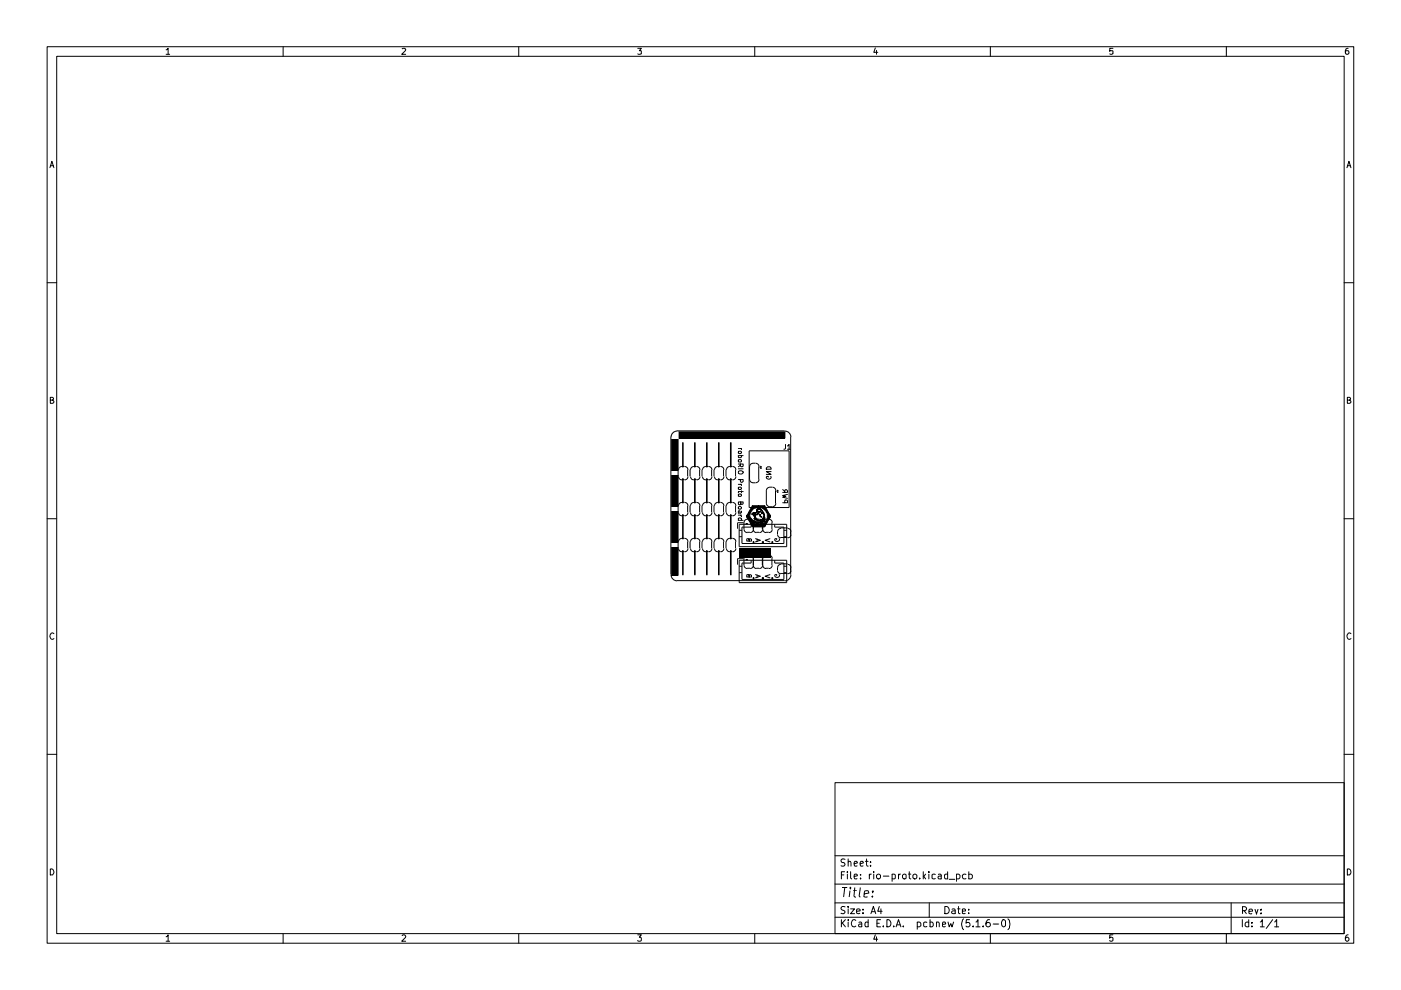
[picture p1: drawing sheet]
<svg xmlns="http://www.w3.org/2000/svg" width="297mm" height="210mm" viewBox="0 0 297 210" stroke-linecap="round" stroke-linejoin="round" font-family="sans-serif">
<g fill="none" stroke="#000" stroke-width=".21">
<path d="M10 9.9h277v190.1h-277zM12 11.9h273v186.1h-273zM35.2 10.6l.4-.4v1.3M35.2 11.5h.8M60 9.9v2M85.3 10.3l.5-.1 .2 .4-.8 .9h.8M110 9.9v2M135.2 10.2h.8l-.4 .6h.4v.6h-.8M160 9.9v2M185.6 10.2l-.3 .9h.8M185.8 10.7v.8M210 9.9v2"/>
<path d="M236 10.2h-.7v.6h.6l.1 .6h-.7M260 9.9v2M285.8 10.2l-.4 .1-.1 .2v.9a.42 .42 0 0 0 .6-.1 .42 .42 0 0 0-.1-.5h-.4l-.2 .2M10.6 35.6l.4-1.4 .4 1.4M10.7 35.1h.6M285.6 35.6l.4-1.4 .4 1.4M285.7 35.1h.6M10 59.9h2M285 59.9h2M10.7 84.8h.6v-.5l-.6-.1v1.3h.5l.2-.4-.3-.3M142.2 92.6l.1 29.3a1.27 1.27 0 0 0 1.3 1.2M142.5 93.2h1.2v6.6h-1.2z"/>
<path d="M143.5 91.4h22.9M143.6 91.4a1.27 1.27 0 0 0-1.3 1.3M143.8 99.6v1.4M144 91.6h22.4v1.3h-22.4zM145.1 98.9a1 1 0 0 0-1.2 .4v.3M145.2 98.9a.7 .7 0 0 1 .7 .7M145.8 99.6v1.4M146.3 99.6v1.4M147.7 98.9a1 1 0 0 0-1.2 .4l-.1 .3M147.7 98.9a.7 .7 0 0 1 .7 .7M148.3 99.6v1.4M148.8 99.6v1.4"/>
<path d="M149.6 98.9h.6a.7 .7 0 0 1 .7 .7M149.6 98.9a.7 .7 0 0 0-.7 .7M150.9 99.6v1.4M151.4 99.6v1.4M152.1 98.9h.7a.7 .7 0 0 1 .7 .7M152.2 98.9a.7 .7 0 0 0-.7 .7M153.4 99.6v1.4M153.9 99.6v1.4M154.7 98.9h.6a.7 .7 0 0 1 .7 .7M154.7 98.9a.7 .7 0 0 0-.7 .7M156 99.6v1.4M156.5 95.8l.6-.1 .1 .2-.1 .2-.4 .1-.2-.1z"/>
<path d="M156.5 97.5h.6l.1 .3-.1 .2h-.5zM156.5 98.4h1.1v.4l-.3 .2-.2-.1-.1-.5M156.5 100l.1-.1a.67 .67 0 0 1 1 .2v.1a.66 .66 0 0 1-1.1 .1zM156.5 95.1h.7M156.5 99.4h1.1M157 95.1l.2 .2M157 98.6l-.5 .4M157.1 96.6l.1 .3-.1 .1-.6-.1v-.3h1.1M158.8 95.6h8.5v12h-8.5zM158.9 98.9v2.8M159.6 98.2h.6M159.6 98.2a.7 .7 0 0 0-.7 .7"/>
<path d="M160.2 98.2a.7 .7 0 0 1 .7 .7M160.9 98.9v2.8M161.4 98.8v.6l-.3-.3zM162.5 99.2l.2-.2h.5l.3 .2v.3h-1zM163.5 100h-1l1 .6h-1M166.4 91.4a1.27 1.27 0 0 1 1.3 1.3M166.5 94.2v.9l-.3 .1M167 94.6l.3-.4v1M167 95.2h.6M167.6 92.6v29.2M285.7 84.8h.6v-.5l-.6-.1v1.3h.5l.2-.4-.3-.3M10 110h2"/>
<path d="M142.5 100.8h1.2v6.6h-1.2zM142.5 108.4h1.2v6.6h-1.2zM142.5 116h1.2v6h-1.2zM143.8 107.2v1.4M143.8 114.8v1.4M143.9 116.3a.7 .7 0 0 0 .7 .7M143.9 108.7a.7 .7 0 0 0 .7 .7M143.9 101a.7 .7 0 0 0 .7 .7M144.5 116.9h.6M144.5 114.1h.6M144.5 109.3h.6M144.5 106.5h.6"/>
<path d="M144.5 101.7h.6M144.6 114.2a.7 .7 0 0 0-.7 .7M144.6 106.5a.7 .7 0 0 0-.7 .7M145.2 114.2a.7 .7 0 0 1 .7 .7M145.2 106.5a.7 .7 0 0 1 .7 .7M145.8 107.2v1.4M145.8 114.8v1.4M145.9 116.3a.7 .7 0 0 1-.7 .7M145.9 108.7a.7 .7 0 0 1-.7 .7M145.9 101a.7 .7 0 0 1-.7 .7M146.3 107.2v1.4M146.3 114.8v1.4"/>
<path d="M146.4 116.3a.7 .7 0 0 0 .7 .7M146.4 108.7a.7 .7 0 0 0 .7 .7M146.4 101a.7 .7 0 0 0 .7 .7M147.1 116.9h.6M147.1 114.1h.6M147.1 109.3h.6M147.1 106.5h.6M147.1 101.7h.6M147.1 114.2a.7 .7 0 0 0-.7 .7M147.1 106.5a.7 .7 0 0 0-.7 .7M147.7 114.2a.7 .7 0 0 1 .7 .7M147.7 106.5a.7 .7 0 0 1 .7 .7"/>
<path d="M148.3 107.2v1.4M148.3 114.8v1.4M148.4 116.3a.7 .7 0 0 1-.7 .7M148.4 108.7a.7 .7 0 0 1-.7 .7M148.4 101a.7 .7 0 0 1-.7 .7M148.8 107.2v1.4M148.8 114.8v1.4M148.9 116.3a.7 .7 0 0 0 .7 .7M148.9 108.7a.7 .7 0 0 0 .7 .7M148.9 101a.7 .7 0 0 0 .7 .7M149.6 116.9h.6M149.6 114.1h.6"/>
<path d="M149.6 109.3h.6M149.6 106.5h.6M149.6 101.7h.6M149.6 114.2a.7 .7 0 0 0-.7 .7M149.6 106.5a.7 .7 0 0 0-.7 .7M150.2 114.2a.7 .7 0 0 1 .7 .7M150.2 106.5a.7 .7 0 0 1 .7 .7M150.9 107.2v1.4M150.9 114.8v1.4M150.9 116.3a.7 .7 0 0 1-.7 .7M150.9 108.7a.7 .7 0 0 1-.7 .7M150.9 101a.7 .7 0 0 1-.7 .7"/>
<path d="M151.4 107.2v1.4M151.4 114.8v1.4M151.5 116.3a.7 .7 0 0 0 .7 .7M151.5 108.7a.7 .7 0 0 0 .7 .7M151.5 101a.7 .7 0 0 0 .7 .7M152.1 116.9h.6M152.1 114.1h.6M152.1 109.3h.6M152.1 106.5h.6M152.1 101.7h.6M152.2 114.2a.7 .7 0 0 0-.7 .7M152.2 106.5a.7 .7 0 0 0-.7 .7"/>
<path d="M152.8 114.2a.7 .7 0 0 1 .7 .7M152.8 106.5a.7 .7 0 0 1 .7 .7M153.4 107.2v1.4M153.4 114.8v1.4M153.5 108.7a.7 .7 0 0 1-.7 .7M153.5 116.3a.7 .7 0 0 1-.7 .7M153.5 101a.7 .7 0 0 1-.7 .7M153.9 107.2v1.4M153.9 114.8v1.4M154 108.7a.7 .7 0 0 0 .7 .7M154 116.3a.7 .7 0 0 0 .7 .7M154 101a.7 .7 0 0 0 .7 .7"/>
<path d="M154.7 116.9h.6M154.7 114.1h.6M154.7 109.3h.6M154.7 106.5h.6M154.7 101.7h.6M154.7 114.2a.7 .7 0 0 0-.7 .7M154.7 106.5a.7 .7 0 0 0-.7 .7M155.3 114.2a.7 .7 0 0 1 .7 .7M155.3 106.5a.7 .7 0 0 1 .7 .7M156 107.2v1.4M156 114.8v1.4M156 108.7a.7 .7 0 0 1-.7 .7"/>
<path d="M156 116.3a.7 .7 0 0 1-.7 .7M156 101a.7 .7 0 0 1-.7 .7M156.5 101.7h1.1l-.1 .5h-.4l-.1-.5M156.5 103.4l.6-.1 .1 .2-.1 .2-.4 .1-.2-.1zM156.5 104.8l.5-.1 .2 .4-.1 .1h-.5zM156.5 107.5l.5-.1 .2 .3-.1 .2h-.4h-.2zM156.5 102.7h.7M156.5 109.2h.7M156.7 111.2h10.1v4.7h-10.1zM156.7 118.8h10.1v4.7h-10.1zM156.7 112.4h.6M156.7 113.8h.6"/>
<path d="M156.8 116.3h6.6v1.9h-6.6zM157 102.7l.2 .3M157 109.2l.2 .4M157.1 106.4v.5l.5-.1v-.4h-1.1v.5l.4 .1 .2-.2M157.1 108.4l.1 .2-.1 .2h-.6v-.4l.3-.1 .2 .5M157.1 110.3v-.4h-.6v.4h1.1M157.2 104.1v.4M157.6 104.2h-1.1v.3M157.6 118.4h-1.2v1.3M157.6 110.8h-1.2v1.3M157.7 110.7v1.5M157.7 118.4v1.4"/>
<path d="M157.8 119.8a.7 .7 0 0 0 .7 .7M157.8 112.2a.7 .7 0 0 0 .7 .7M158.2 118.8v-.2h.3v.2M158.2 118.7h.3M158.2 111.2v-.2h.3v.2M158.2 111.1h.3M158.4 112.9h.6M158.4 117.7h.6M158.5 117.7a.7 .7 0 0 0-.7 .7M158.8 114.4l-.1-.2-.4 .1v.4h1v-.3l-.2-.2-.3 .1v.4M158.9 101.6a.7 .7 0 0 0 .7 .7M159 110.1a1 1 0 0 0-1.2 .4v.3"/>
<path d="M159 117.7a.7 .7 0 0 1 .7 .7M159 110.1a.7 .7 0 0 1 .7 .7M159.3 118.8v.6h-2v3.5h8.9v-3.5h-1.9v-.6M159.3 111.2v.6h-2v3.4h8.9v-3.4h-1.9v-.6M159.4 109l.3-.3h.5v.3h.4l.1-.2v-.3l-.3 .1 .2-.4h-.2l.4-.5h.2l.6 .6a2.28 2.28 0 0 1 .5 2.3h-.3l-.1-.2 .1-.5v.5h.2l-.2-1.7-.8-1v.3l-.3-.1-.1 .2 .1 .3a.48 .48 0 0 1-.2 .8h-.3l-.2-.4h-.3v.2l.4 .3 .3 .7 .4 .3h.6l-.9 .1-.4-.2-.2-.3v-.6zM159.5 107.3l1.3-.1v.4a1.84 1.84 0 0 0-1.8 2 1.44 1.44 0 0 0 1.1 .9h1.5l-.3 .2a1.94 1.94 0 0 1-2.2-.4l-.1-.2 .2 .4 .5 .5a2.05 2.05 0 0 0 2-.2l.1-.1-.6 .5-.9 .1a1.97 1.97 0 0 0 2.4-1.3v-1.1l-.3-.5-.9-.7-.7-.1v-.4h1.3l.8 1.6a1.07 1.07 0 0 1-.1 1.6l-.8 1.3h-2.4l-.7-1.3a1.07 1.07 0 0 1-.2-1.6zM159.6 102.4h.6M159.7 110.7v1.5M159.7 115.2v-.4h.2v.4M159.7 118.4v1.4M159.7 119.8a.7 .7 0 0 0 .7 .7M159.7 112.2a.7 .7 0 0 0 .7 .7"/>
<path d="M159.7 119.8a.7 .7 0 0 1-.7 .7M159.7 112.2a.7 .7 0 0 1-.7 .7M159.8 110.7v1.5M159.8 114.8v.4M159.8 118.4v1.4M160.2 114.2l1 .4-1 .3M160.4 110.1h.6a.7 .7 0 0 1 .7 .7 .77 .77 0 0 1 .7-.7h.6M160.4 112.9h.6M160.4 117.7h.6M160.4 117.7a.7 .7 0 0 0-.7 .7M160.4 110.1a.7 .7 0 0 0-.7 .7M160.5 114.3v.5"/>
<path d="M160.9 101.6a.7 .7 0 0 1-.7 .7M161 117.7a.77 .77 0 0 1 .7 .7 .7 .7 0 0 1 .7-.7M161 112.9a.7 .7 0 0 0 .7-.7 .77 .77 0 0 0 .7 .7M161 108.6l.2-.2zM161.1 109l.1 .3 .3 .4-.3-.2zM161.3 108.7l.3-.1 .1 .3zM161.6 110.7v1.5M161.6 115.2v-.4h.3v.4M161.6 118.4v1.4M161.7 110.7v1.5M161.7 114.8v.4M161.7 118.4v1.4"/>
<path d="M162.4 112.9h.6M162.4 117.7h.6M162.5 104v2.8M162.5 106.7a.7 .7 0 0 0 .7 .7M163 117.7a.7 .7 0 0 1 .7 .7M163 110.1a.7 .7 0 0 1 .7 .7M163.2 107.4h.5M163.2 103.3h.5M163.2 103.3a.7 .7 0 0 0-.7 .7M163.2 114.2l-1 .4 1 .3M163.4 101a.45 .45 0 0 1-.4 .6 .45 .45 0 0 1-.4-.6h.3v.2M163.7 110.7v1.5"/>
<path d="M163.7 115.2v-.4h.1v.4M163.7 118.4v1.4M163.7 119.8a.7 .7 0 0 1-.7 .7M163.7 112.2a.7 .7 0 0 1-.7 .7M163.7 114.8v.4M163.8 103.3a.7 .7 0 0 1 .7 .7M164.4 104v2.8M164.5 106.7a.7 .7 0 0 1-.7 .7M164.8 112.7v.6M164.9 113.3a.7 .7 0 0 0 .7 .7M164.9 103.9v.6l-.2-.4zM165.2 114.2a.45 .45 0 0 1-.4 .6 .45 .45 0 0 1-.5-.6h.4v.2"/>
<path d="M165.5 114h1.5M165.5 111.9h1.5M165.5 119.5h1.5M165.6 112a.7 .7 0 0 0-.7 .7M165.6 119.7a.7 .7 0 0 0-.7 .7M165.9 106.6h1.1v-.4l-.2-.2h-.3l-.1 .6M165.9 104.4h1.1v-.3l-.3-.3-.2 .1-.1 .5M165.9 103.8l.5 .3M166.2 112.4h.6M166.2 113.8h.6M167 104.8l-1.1 .3 .7 .1-.7 .2 1.1 .3M167 112a.7 .7 0 0 1 .7 .7"/>
<path d="M167 119.7a.7 .7 0 0 1 .7 .7M167.7 113.3a.7 .7 0 0 1-.7 .7M285 110h2M11.4 134.4a.57 .57 0 0 0-.8 0 .57 .57 0 0 0 .1 .8l.3 .4 .4-.2M143.5 123.1h22.9M156.7 120.1h.6M156.7 121.4h.6M158.4 120.5h.6M158.8 122l-.1-.2-.4 .1v.4h1v-.3l-.2-.2-.3 .1v.4M159.7 122.9v-.5h.2v.5M159.8 122.4v.5M160.2 121.8l1 .4-1 .3"/>
<path d="M160.4 120.5h.6M160.5 121.9v.5M161 120.5a.77 .77 0 0 0 .7-.7 .7 .7 0 0 0 .7 .7M161.6 122.9v-.5h.3v.5M161.7 122.4v.5M162.4 120.5h.6M163.2 121.8l-1 .4 1 .3M163.7 122.9v-.5h.1v.5M163.7 122.4v.5M164.8 120.3v.6M164.9 120.9a.7 .7 0 0 0 .7 .7M165.2 121.8a.45 .45 0 0 1-.4 .6 .45 .45 0 0 1-.5-.6h.4v.2"/>
<path d="M165.5 121.6h1.5M166.2 120.1h.6M166.2 121.4h.6M167.7 121.9a1.27 1.27 0 0 1-1.3 1.2M167.7 120.9a.7 .7 0 0 1-.7 .7M286.4 134.4a.57 .57 0 0 0-.8 0 .57 .57 0 0 0 .1 .8l.3 .4 .4-.2M10 159.9h2M285 159.9h2M177 165.9h108v32.1h-108zM10.7 184.2a.71 .71 0 0 1 .7 .5 .71 .71 0 0 1-.2 .8h-.5zM35.2 198.6l.4-.4v1.4M35.2 199.6h.8"/>
<path d="M60 198v2M85.3 198.4l.1-.2h.4l.2 .4-.8 1h.8M110 198v2M135.2 198.2h.8l-.4 .5 .4 .2v.5l-.3 .2h-.3l-.2-.2M160 198v2M177 194.5h108M177 191.4h108M177 187.5h108M177 181.4h108M178.4 195v1.5M178.4 185.5h.5M178.5 188.2h1.1"/>
<path d="M178.6 195.7l.6 .8M179.1 184.8h-.7v1.6M179.1 188.2l-.2 2M179.2 192.3l-.6-.1-.3 .3 .3 .5 .5 .1 .1 .4-.3 .2-.6-.1M179.2 182.2l-.6-.1-.3 .3 .3 .5h.3l.3 .3-.3 .4h-.6M179.2 195l-.8 .9M179.7 184.8v.2M179.7 185.3v1.1M179.8 195v.2M179.8 192.2v.2M179.8 182.8l.2-.2 .3 .1 .1 .9M179.8 182.1v1.5"/>
<path d="M179.8 192.7v1M179.8 195.5v1M180.2 188.8l-.2 1.4M180.3 188.2v.2M180.3 192.7h.9l-.9 1h.9M180.3 184.8v1.3l.3 .3M180.9 188.8h.8M181.1 185.8l.7-.1-.2-.4h-.3l-.2 .2v.6l.2 .3 .4-.1M181.1 183.1l.7-.1-.2-.4-.4 .1-.1 .7 .2 .2h.4M181.2 188.2l-.1 1.7 .4 .3M181.4 195.2l-.2-.2a.77 .77 0 0 0-.7 .7 .77 .77 0 0 0 .7 .8l.2-.2M181.6 193.2l.8-.1-.1-.3-.4-.1-.3 .3v.5l.3 .2 .4-.1"/>
<path d="M182.1 195.6h.5l.1 .9M182.4 183.1l.6-.1-.1-.4-.4 .1-.1 .7 .1 .2h.5M182.4 188.2l-.2 1.7 .2 .3M182.5 186.2v.2M182.5 185.4v.1M182.7 195.9h-.5l-.2 .3 .2 .3 .5-.1M183 193.5v.2M183 192.8v.2M183.2 189.5l1-.1-.1-.5-.5-.1-.3 .1v.3l-.1 .9h.7M183.5 182.6h.6M183.7 182.1v1.3l.4 .2M184.1 195.6l-.5-.1-.2 .3 .1 .6h.6"/>
<path d="M184.1 195v1.5M184.3 185.3v1.1M184.6 183.5v.1M184.6 182.7v.2M184.7 193.7l.5-1.5 .5 1.5M184.7 185.3l-.4 .3M184.8 193.3h.7M185 190v.2M185 188.9v.3M185.3 184.8v.2M185.3 185.3v1.1M185.6 198.2l-.3 .9h.8"/>
<path d="M185.8 185.6a.47 .47 0 0 1 .5-.3 .47 .47 0 0 1 .4 .3v.4l-.3 .4-.5-.2zM185.8 198.6v1M185.9 195.7h.5M186.4 192.2l-.3 1h.9M186.7 195h-.8v1.5h.8M186.8 192.7v1M187.3 196.3v.2M187.3 185.8h1.2M188 195a.77 .77 0 0 1 .9 .7 .77 .77 0 0 1-.9 .8zM189.1 185.4l.5-.1 .2 .2v.7l-.2 .2-.5-.1M189.1 185.3v1.6M189.5 196.3v.2"/>
<path d="M190 196.5l.5-1.5 .5 1.5M190.2 196.1h.6M190.5 185.3v1.1M190.9 185.3l-.4 .3M191.3 185.6a.45 .45 0 0 1 .8-.1v.7l-.2 .2-.5-.2zM191.5 196.3v.2M192.6 185.3h.5M192.8 184.8v1.3l.3 .3M193.5 185.6a.47 .47 0 0 1 .5-.3 .47 .47 0 0 1 .4 .3v.4l-.3 .4-.5-.2zM194.5 195.6h.6l.1 .7a.52 .52 0 0 1-.7 .1M194.5 195.5v1.5M195 186.2v.2"/>
<path d="M195.7 184.8v1.6M195.8 185.8l.5 .6M196.3 185.3l-.6 .6M196.5 195.6l-.4-.1-.3 .2v.6l.3 .2 .4-.1M196.9 184.8v.2M196.9 185.3v1.1M197 191.4v3.1M197.2 195.6l.4-.1 .3 .3v.5l-.3 .2-.4-.1M197.2 195v1.5M198.3 185.4l-.4-.1-.3 .2v.7l.3 .2 .4-.1M198.5 195.7l.2-.2 .4 .1v.9M198.5 195.5v1"/>
<path d="M199 185.4l.4-.1 .2 .2v.9M199.6 185.7l-.7 .2 .2 .5 .5-.1M199.8 196l.7-.1-.2-.4-.4 .1-.1 .7 .2 .2 .4-.1M200.3 192.2a.78 .78 0 0 1 1 .8 .78 .78 0 0 1-1 .7zM200.9 185.4l-.4-.1-.3 .3 .1 .7h.6M200.9 184.8v1.6M201 195.5l.3 1 .3-.7 .2 .7 .4-1M201.3 186.4h1.1M201.8 192.8h.6l.1 .9M202.5 193.1h-.5l-.2 .3 .2 .3 .5-.1M202.8 185.4a.52 .52 0 0 1 .7 .2l-.1 .7h-.6M202.8 185.3v1.6"/>
<path d="M203 192.7h.5M203.2 192.2v1.3l.3 .2M204 193.2l.7-.1-.1-.3h-.6v.8h.6M204.3 194.8a1.74 1.74 0 0 0 0 2.3M204.8 185.4a.52 .52 0 0 0-.8 .2l.2 .7h.6M205.4 193.5v.2M205.4 192.8v.2M205.4 185.4a.52 .52 0 0 1 .8 .2l-.2 .7h-.6M205.4 184.8v1.6M205.6 195h-.7l-.1 .7 .2-.1h.4l.3 .3v.4l-.3 .2h-.4l-.2-.2M206.3 196.3v.2M206.9 195.5l.4-.5v1.5"/>
<path d="M206.9 196.5h.9M208.4 196.3v.2M209.8 195a.72 .72 0 0 0-.8 .7v.6a.54 .54 0 0 0 1 0v-.4l-.4-.3-.4 .1-.2 .2M210 198v2M210.6 195.9h1.2M212.7 195l.3 .1 .2 .2v1l-.3 .2a.88 .88 0 0 1-.2-1.5zM213.7 194.8a1.74 1.74 0 0 1 0 2.3M236 198.2h-.7v.7l.2-.2 .5 .2-.1 .6-.4 .1-.2-.2M260 198v2M261 191.4v6.6M263.4 195v1.5M263.4 193.1l.7-.1 .2-.3-.1-.3-.3-.2h-.5v1.6"/>
<path d="M263.8 193.1l.5 .7M264.8 195.6h-.6l-.2 .7a.52 .52 0 0 0 .8 .1M264.8 195v1.5M264.8 193.3l.8-.1-.1-.4-.5-.1-.2 .3v.6l.2 .2 .5-.1M265.4 196.3v.2M265.4 195.6v.1M266.1 192.7l.3 1.1 .3-1.1M267.2 195.5l.4-.5v1.5M267.2 196.5h.9M267.3 193.6v.2M267.3 192.8v.2M269.8 195l-1.3 1.8"/>
<path d="M270.3 195.5l.4-.5v1.5M270.3 196.5h.8M285.7 184.2a.71 .71 0 0 1 .7 .5 .71 .71 0 0 1-.2 .8h-.5zM285.8 198.2l-.4 .2a.92 .92 0 0 0 .1 1.2h.2l.3-.3v-.3l-.3-.3h-.2l-.3 .3"/>
</g>
<path d="M142.5 93.2h1.2v6.6h-1.2zM144 91.6h22.4v1.3h-22.4zM142.5 100.8h1.2v6.6h-1.2zM142.5 108.4h1.2v6.6h-1.2zM161 108.6l.2-.2zM161.1 109l.1 .3 .3 .4-.3-.2zM161.3 108.7l.3-.1 .1 .3zM159.4 109l.3-.3h.5l-.1 .2 .5 .1 .1-.2v-.3l-.3 .1 .2-.4h-.2l.4-.5h.2l.6 .6a2.28 2.28 0 0 1 .5 2.3h-.3l-.1-.2 .1-.5v.5h.2l-.2-1.7-.8-1v.3l-.3-.1-.1 .2 .1 .3a.48 .48 0 0 1-.2 .8h-.3l-.2-.4h-.3v.2l.4 .3 .3 .7 .4 .3h.6l-.9 .1-.4-.2-.2-.3v-.6zM156.8 116.3h6.6v1.9h-6.6zM159.6 107.2h1.2v.4a1.84 1.84 0 0 0-1.8 2 1.44 1.44 0 0 0 1.1 .9h1.5l-.3 .2a1.94 1.94 0 0 1-2.2-.4l-.1-.2 .2 .4 .5 .5a2.05 2.05 0 0 0 2-.2l.1-.1-.6 .5-.9 .1a1.97 1.97 0 0 0 2.4-1.3v-1.1l-.3-.5-.9-.7-.7-.1v-.4h1.3l.8 1.6a1.07 1.07 0 0 1-.1 1.6l-.8 1.3h-2.4l-.7-1.3a1.07 1.07 0 0 1-.2-1.6zM142.5 116h1.2v6h-1.2z" fill="#000"/>
<g fill="none" stroke="#000" stroke-width=".34">
<path d="M144.8 93.9v5.1M147.3 93.9v5.1M149.9 93.9v5.1M152.4 93.9v5.1M154.9 93.9v5.1M144.8 101.5v5.1M144.8 109.1v5.1M144.8 116.8v5M147.3 101.5v5.1M147.3 109.1v5.1M147.3 116.8v5M149.9 101.5v5.1"/>
<path d="M149.9 109.1v5.1M149.9 116.8v5M152.4 101.5v5.1M152.4 109.1v5.1M152.4 116.8v5M154.9 101.5v5.1M154.9 109.1v5.1M154.9 116.8v5"/>
</g>
</svg>
